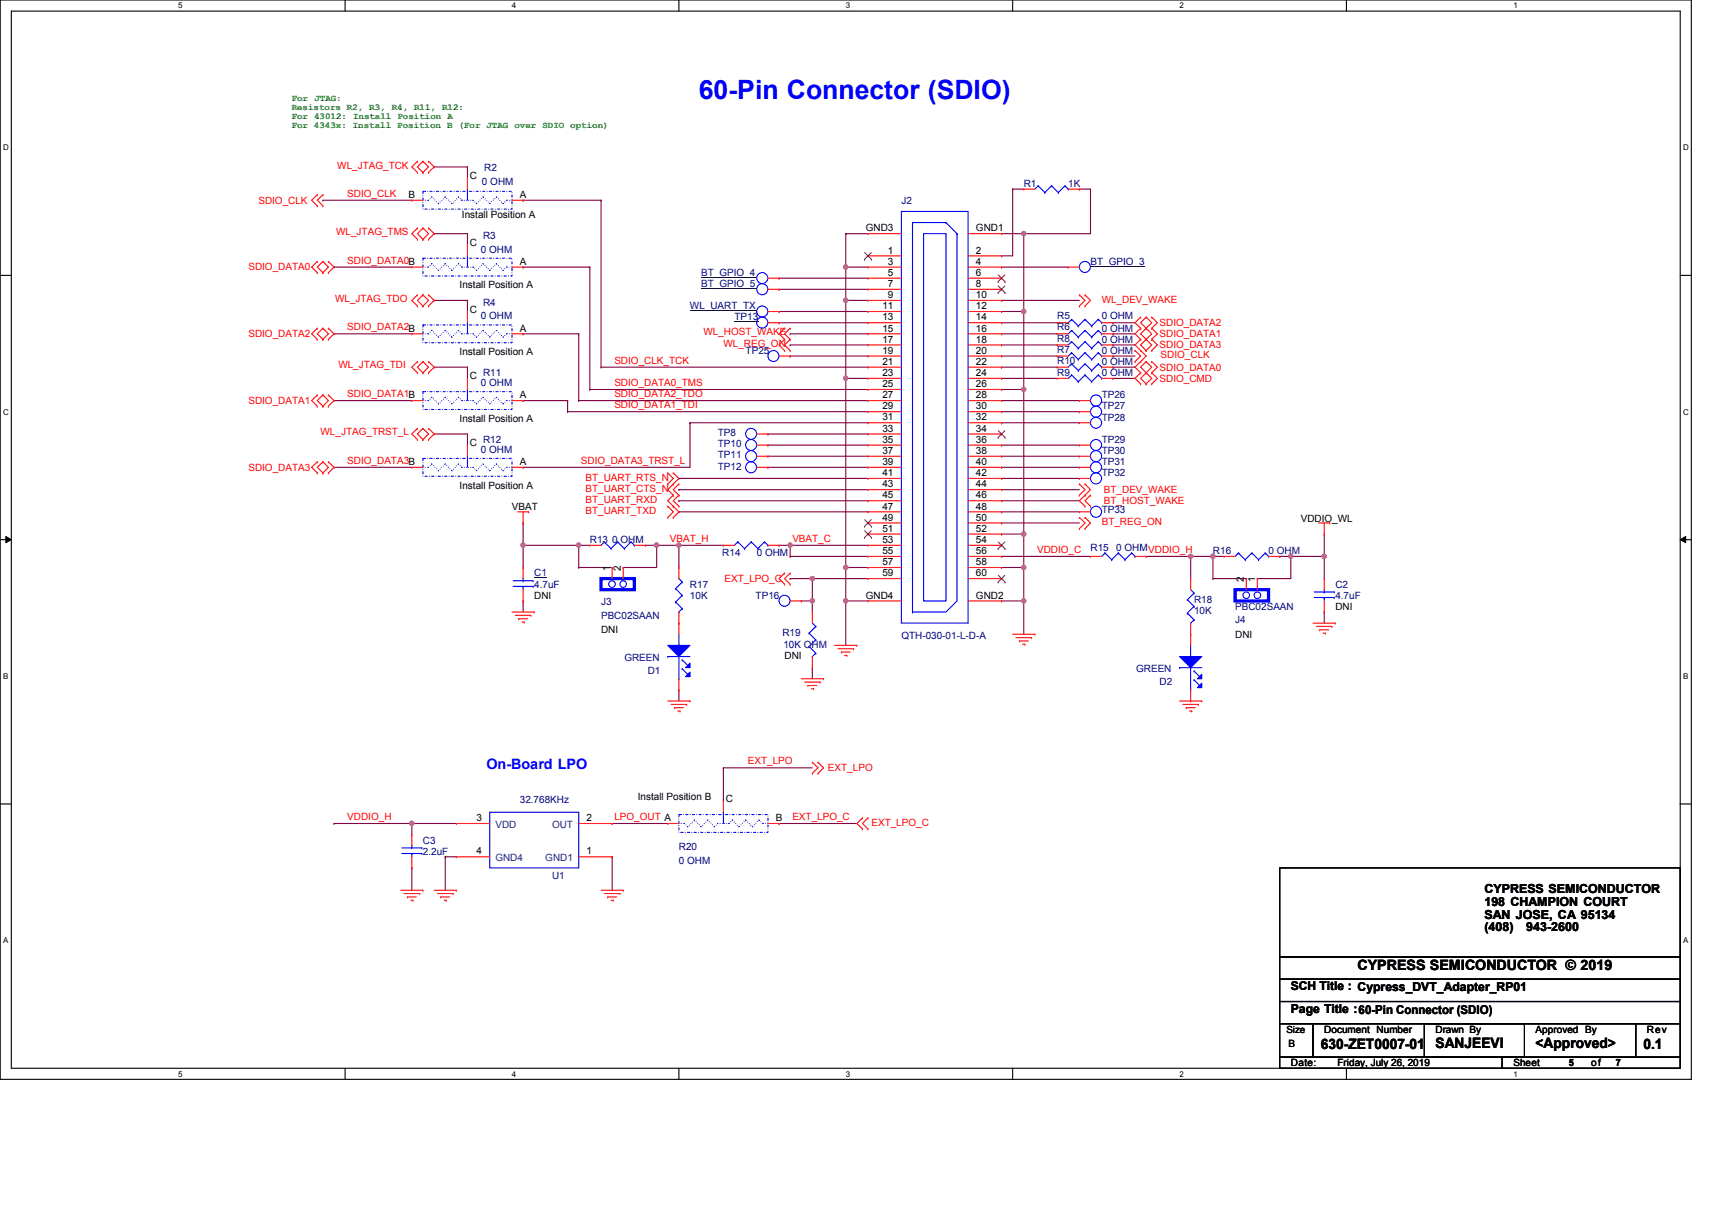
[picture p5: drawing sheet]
<svg xmlns="http://www.w3.org/2000/svg" width="297mm" height="210mm" viewBox="0 0 297 210" stroke-linecap="round" stroke-linejoin="round" font-family="sans-serif">
<defs><g id="words">
<text font-size="4.6" fill="#00f" x="121.3" y="17.2">60-Pin Connector (SDIO)</text>
<text font-size="2.5" fill="#00f" x="84.4" y="133.4">On-Board LPO</text>
<g font-size="2.5">
<text x="235.5" y="168.3">CYPRESS SEMICONDUCTOR © 2019</text>
<text x="229.2" y="182">630-ZET0007-01</text>
<text x="249.1" y="181.8">SANJEEVI</text>
<text x="266.4" y="181.8">&lt;Approved&gt;</text>
<text x="285.2" y="182">0.1</text>
</g>
<g font-size="2.2">
<text x="257.6" y="154.9">CYPRESS SEMICONDUCTOR</text>
<text x="257.6" y="157.1">198 CHAMPION COURT</text>
<text x="257.6" y="159.3">SAN JOSE, CA 95134</text>
<text x="257.6" y="161.6">(408)</text>
<text x="264.8" y="161.6">943-2600</text>
</g>
<g font-size="2.1">
<text x="224" y="171.8">SCH Title : Cypress_DVT_Adapter_RP01</text>
<text x="224" y="175.7">Page Title :60-Pin Connector (SDIO)</text>
</g>
<g font-size="1.7" fill="#f00">
<text x="58.5" y="29.3">WL_JTAG_TCK</text>
<text x="44.8" y="35.3">SDIO_CLK</text>
<text x="60.3" y="34.1">SDIO_CLK</text>
<text x="58.3" y="40.7">WL_JTAG_TMS</text>
<text x="43.1" y="46.9">SDIO_DATA0</text>
<text x="60.3" y="45.7">SDIO_DATA0B</text>
<text x="58.1" y="52.3">WL_JTAG_TDO</text>
<text x="191.2" y="52.5">WL_DEV_WAKE</text>
<text x="43.1" y="58.5">SDIO_DATA2</text>
<text x="60.3" y="57.3">SDIO_DATA2B</text>
<text x="122" y="58.1">WL_HOST_WAKE</text>
<text x="201.2" y="58.5">SDIO_DATA1</text>
<text x="201.2" y="56.6">SDIO_DATA2</text>
<text x="58.7" y="63.9">WL_JTAG_TDI</text>
<text x="106.6" y="63.1">SDIO_CLK_TCK</text>
<text x="125.5" y="60.2">WL_REG_ON</text>
<text x="201.2" y="64.3">SDIO_DATA0</text>
<text x="201.2" y="60.4">SDIO_DATA3</text>
<text x="201.4" y="62.1">SDIO_CLK</text>
<text x="43.1" y="70.1">SDIO_DATA1</text>
<text x="60.3" y="68.9">SDIO_DATA1B</text>
<text x="106.6" y="70.8">SDIO_DATA1_TDI</text>
<text x="106.6" y="68.9">SDIO_DATA2_TDO</text>
<text x="106.6" y="67">SDIO_DATA0_TMS</text>
<text x="201.2" y="66.2">SDIO_CMD</text>
<text x="55.6" y="75.5">WL_JTAG_TRST_L</text>
<text x="43.1" y="81.7">SDIO_DATA3</text>
<text x="60.3" y="80.5">SDIO_DATA3B</text>
<text x="100.8" y="80.5">SDIO_DATA3_TRST_L</text>
<text x="101.6" y="83.4">BT_UART_RTS_N</text>
<text x="101.6" y="87.2">BT_UART_RXD</text>
<text x="101.6" y="85.3">BT_UART_CTS_N</text>
<text x="101.6" y="89.2">BT_UART_TXD</text>
<text x="191.5" y="85.5">BT_DEV_WAKE</text>
<text x="191.5" y="87.4">BT_HOST_WAKE</text>
<text x="116.2" y="94">VBAT_H</text>
<text x="137.5" y="94">VBAT_C</text>
<text x="179.9" y="95.9">VDDIO_C</text>
<text x="191.2" y="91.1">BT_REG_ON</text>
<text x="125.7" y="101">EXT_LPO_C</text>
<text x="129.7" y="132.6">EXT_LPO</text>
<text x="143.7" y="133.8">EXT_LPO</text>
<text x="60.3" y="142.3">VDDIO_H</text>
<text x="106.6" y="142.3">LPO_OUT A</text>
<text x="137.5" y="142.3">EXT_LPO_C</text>
<text x="151.2" y="143.2">EXT_LPO_C</text>
</g>
<g font-size="1.7" fill="#000080">
<text x="84" y="29.7">R2</text>
<text x="83.6" y="32">0 OHM</text>
<text x="156.4" y="35.3">J2</text>
<text x="177.6" y="32.4">R1</text>
<text x="185.4" y="32.4">1K</text>
<text x="83.8" y="41.5">R3</text>
<text x="83.4" y="43.8">0 OHM</text>
<text x="121.6" y="47.9">BT_GPIO_4</text>
<text x="189.2" y="45.9">BT_GPIO_3</text>
<text x="83.8" y="53.1">R4</text>
<text x="119.7" y="53.7">WL_UART_TX</text>
<text x="121.6" y="49.8">BT_GPIO_5</text>
<text x="83.4" y="55.4">0 OHM</text>
<text x="127.4" y="55.6">TP13</text>
<text x="183.4" y="55.4">R5</text>
<text x="183.4" y="57.3">R6</text>
<text x="183.4" y="59.3">R8</text>
<text x="191.2" y="55.4">0 OHM</text>
<text x="191.2" y="57.5">0 OHM</text>
<text x="191.2" y="59.5">0 OHM</text>
<text x="83.8" y="65.2">R11</text>
<text x="129.4" y="61.4">TP25</text>
<text x="183.4" y="61.2">R7</text>
<text x="183.4" y="63.1">R10</text>
<text x="183.4" y="65.2">R9</text>
<text x="191.2" y="65.2">0 OHM</text>
<text x="191.2" y="61.4">0 OHM</text>
<text x="191.2" y="63.3">0 OHM</text>
<text x="83.4" y="67">0 OHM</text>
<text x="191.2" y="69.1">TP26</text>
<text x="191.2" y="71">TP27</text>
<text x="83.8" y="76.8">R12</text>
<text x="124.5" y="77.6">TP10</text>
<text x="124.5" y="75.7">TP8</text>
<text x="191.2" y="73">TP28</text>
<text x="191.2" y="76.8">TP29</text>
<text x="83.4" y="78.6">0 OHM</text>
<text x="124.5" y="79.5">TP11</text>
<text x="124.5" y="81.4">TP12</text>
<text x="191.2" y="78.8">TP30</text>
<text x="191.2" y="80.7">TP31</text>
<text x="191.2" y="82.6">TP32</text>
<text x="191.2" y="89">TP33</text>
<text x="102.3" y="94.2">R13 0 OHM</text>
<text x="189.2" y="95.5">R15</text>
<text x="193.6" y="95.5">0 OHMVDDIO_H</text>
<text x="92.7" y="100">C1</text>
<text x="92.7" y="101.9">4.7uF</text>
<text x="119.7" y="101.9">R17</text>
<text x="125.3" y="96.5">R14</text>
<text x="131.3" y="96.5">0 OHM</text>
<text x="210.5" y="96.1">R16</text>
<text x="220.1" y="96.1">0 OHM</text>
<text x="231.7" y="101.9">C2</text>
<text x="104.3" y="105">J3</text>
<text x="104.3" y="107.3">PBC02SAAN</text>
<text x="119.7" y="103.8">10K</text>
<text x="131.1" y="103.8">TP16</text>
<text x="207.2" y="104.6">R18</text>
<text x="207.2" y="106.6">10K</text>
<text x="214.3" y="105.8">PBC02SAAN</text>
<text x="231.7" y="103.8">4.7uF</text>
<text x="135.7" y="110.4">R19</text>
<text x="135.9" y="112.4">10K OHM</text>
<text x="156.4" y="110.8">QTH-030-01-L-D-A</text>
<text x="214.3" y="108.1">J4</text>
<text x="108.3" y="114.7">GREEN</text>
<text x="112.4" y="117">D1</text>
<text x="197.1" y="116.6">GREEN</text>
<text x="201.2" y="118.9">D2</text>
<text x="90.2" y="139.4">32.768KHz</text>
<text x="73.4" y="146.3">C3</text>
<text x="73.4" y="148.3">2.2uF</text>
<text x="117.8" y="147.5">R20</text>
<text x="117.8" y="149.8">0 OHM</text>
<text x="95.8" y="152.5">U1</text>
</g>
<g font-size="1.7">
<text x="70.9" y="34.3">B</text>
<text x="81.5" y="31.1">C</text>
<text x="90.2" y="34.3">A</text>
<text x="80.2" y="37.8">Install Position A</text>
<text x="150.2" y="40.1">GND3</text>
<text x="169.3" y="40.1">GND1</text>
<text x="81.5" y="42.7">C</text>
<text x="90.2" y="45.9">A</text>
<text x="154.1" y="47.9">5</text>
<text x="154.1" y="45.9">3</text>
<text x="154.1" y="44">1</text>
<text x="169.3" y="47.9">6</text>
<text x="169.3" y="45.9">4</text>
<text x="169.3" y="44">2</text>
<text x="79.8" y="50">Install Position A</text>
<text x="153.1" y="53.6">11</text>
<text x="154.1" y="51.7">9</text>
<text x="154.1" y="49.8">7</text>
<text x="169.3" y="53.6">12</text>
<text x="169.3" y="51.7">10</text>
<text x="169.3" y="49.8">8</text>
<text x="81.5" y="54.3">C</text>
<text x="90.2" y="57.5">A</text>
<text x="153.1" y="59.4">17</text>
<text x="153.1" y="57.5">15</text>
<text x="153.1" y="55.6">13</text>
<text x="169.3" y="59.4">18</text>
<text x="169.3" y="57.5">16</text>
<text x="169.3" y="55.6">14</text>
<text x="79.8" y="61.6">Install Position A</text>
<text x="81.5" y="65.8">C</text>
<text x="153.1" y="65.2">23</text>
<text x="153.1" y="63.3">21</text>
<text x="153.1" y="61.4">19</text>
<text x="169.3" y="65.2">24</text>
<text x="169.3" y="63.3">22</text>
<text x="169.3" y="61.4">20</text>
<text x="90.2" y="69.1">A</text>
<text x="153.1" y="71">29</text>
<text x="153.1" y="69.1">27</text>
<text x="153.1" y="67.2">25</text>
<text x="169.3" y="71">30</text>
<text x="169.3" y="69.1">28</text>
<text x="169.3" y="67.2">26</text>
<text x="79.8" y="73.2">Install Position A</text>
<text x="81.5" y="77.4">C</text>
<text x="153.1" y="76.8">35</text>
<text x="153.1" y="74.9">33</text>
<text x="153.1" y="72.9">31</text>
<text x="169.3" y="76.8">36</text>
<text x="169.3" y="74.9">34</text>
<text x="169.3" y="72.9">32</text>
<text x="90.2" y="80.7">A</text>
<text x="153.1" y="82.6">41</text>
<text x="153.1" y="80.7">39</text>
<text x="153.1" y="78.7">37</text>
<text x="169.3" y="82.6">42</text>
<text x="169.3" y="80.7">40</text>
<text x="169.3" y="78.7">38</text>
<text x="79.8" y="84.8">Install Position A</text>
<text x="88.8" y="88.4">VBAT</text>
<text x="153.1" y="88.4">47</text>
<text x="153.1" y="86.5">45</text>
<text x="153.1" y="84.5">43</text>
<text x="169.3" y="88.4">48</text>
<text x="169.3" y="86.5">46</text>
<text x="169.3" y="84.5">44</text>
<text x="153.1" y="94.2">53</text>
<text x="153.1" y="92.2">51</text>
<text x="153.1" y="90.3">49</text>
<text x="169.3" y="94.2">54</text>
<text x="169.3" y="92.2">52</text>
<text x="169.3" y="90.3">50</text>
<text x="225.7" y="90.5">VDDIO_WL</text>
<text x="105.8" y="99" transform="rotate(-90 105.8 99)">1</text>
<text x="107.7" y="99" transform="rotate(-90 107.7 99)">2</text>
<text x="153.1" y="100">59</text>
<text x="153.1" y="98">57</text>
<text x="153.1" y="96.1">55</text>
<text x="169.3" y="100">60</text>
<text x="169.3" y="98">58</text>
<text x="169.3" y="96.1">56</text>
<text x="215.8" y="100.9" transform="rotate(-90 215.8 100.9)">2</text>
<text x="217.8" y="100.9" transform="rotate(-90 217.8 100.9)">1</text>
<text x="92.7" y="103.8">DNI</text>
<text x="150.2" y="103.8">GND4</text>
<text x="169.3" y="103.8">GND2</text>
<text x="231.7" y="105.8">DNI</text>
<text x="104.3" y="109.8">DNI</text>
<text x="214.3" y="110.6">DNI</text>
<text x="136.1" y="114.3">DNI</text>
<text x="82.7" y="142.5">3</text>
<text x="101.8" y="142.5">2</text>
<text x="110.7" y="138.8">Install Position B</text>
<text x="125.9" y="139.2">C</text>
<text x="134.6" y="142.5">B</text>
<text x="82.7" y="148.2">4</text>
<text x="101.8" y="148.2">1</text>
<text x="223.2" y="179.1">Size</text>
<text x="229.8" y="179.1">Document Number</text>
<text x="249.1" y="179.1">Drawn By</text>
<text x="266.4" y="179.1">Approved By</text>
<text x="285.7" y="179.1">Rev</text>
<text x="223.6" y="181.7">B</text>
<text x="224" y="184.9">Date:</text>
<text x="232.1" y="184.9">Friday, July 26, 2019</text>
<text x="262.6" y="184.9">Sheet</text>
<text x="272.2" y="185">5</text>
<text x="276.1" y="184.9">of</text>
<text x="280.3" y="185">7</text>
</g>
<g font-size="1.7" fill="#004080">
<text x="86" y="143.6">VDD</text>
<text x="95.8" y="143.6">OUT</text>
<text x="86" y="149.4">GND4</text>
<text x="94.6" y="149.4">GND1</text>
</g>
<g font-size="1.6" fill="#008000">
<text x="50.6" y="17.5">For JTAG:</text>
<text x="50.6" y="19.1">Resistors R2, R3, R4, R11, R12:</text>
<text x="50.6" y="20.7">For 43012: Install Position A</text>
<text x="50.6" y="22.3">For 4343x: Install Position B (For JTAG over SDIO option)</text>
</g>
<g font-size="1.4">
<text x="30.9" y="1.5">5</text>
<text x="88.8" y="1.5">4</text>
<text x="146.7" y="1.5">3</text>
<text x="204.7" y="1.5">2</text>
<text x="262.6" y="1.5">1</text>
<text x=".5" y="26.1">D</text>
<text x="292" y="26.1">D</text>
<text x=".5" y="71.9">C</text>
<text x="292" y="71.9">C</text>
<text x=".5" y="117.8">B</text>
<text x="292" y="117.8">B</text>
<text x=".5" y="163.6">A</text>
<text x="292" y="163.6">A</text>
<text x="30.9" y="186.8">5</text>
<text x="88.8" y="186.8">4</text>
<text x="146.7" y="186.8">3</text>
<text x="204.7" y="186.8">2</text>
<text x="262.6" y="186.8">1</text>
</g>
</g></defs>
<path d="M0 0h293.5v187.2h-293.5zM2 1.9h289.5v183.4h-289.5z" fill="none" stroke="#000" stroke-width=".19"/>
<g fill="#fff">
<path d="M30.9 .2h.8v1.6h-.8z"/>
<path d="M30.9 185.5h.8v1.6h-.8z"/>
</g>
<path d="M59.9 0v1.9M59.9 185.3v1.9" fill="none" stroke="#000" stroke-width=".19"/>
<g fill="#fff">
<path d="M88.8 .2h.8v1.6h-.8z"/>
<path d="M88.8 185.5h.8v1.6h-.8z"/>
</g>
<path d="M117.8 0v1.9M117.8 185.3v1.9" fill="none" stroke="#000" stroke-width=".19"/>
<g fill="#fff">
<path d="M146.7 .2h.8v1.6h-.8z"/>
<path d="M146.7 185.5h.8v1.6h-.8z"/>
</g>
<path d="M175.7 0v1.9M175.7 185.3v1.9" fill="none" stroke="#000" stroke-width=".19"/>
<g fill="#fff">
<path d="M204.7 .2h.7v1.6h-.7z"/>
<path d="M204.7 185.5h.7v1.6h-.7z"/>
</g>
<path d="M233.6 0v1.9M233.6 185.3v1.9" fill="none" stroke="#000" stroke-width=".19"/>
<g fill="#fff">
<path d="M262.6 .2h.7v1.6h-.7z"/>
<path d="M262.6 185.5h.7v1.6h-.7z"/>
<path d="M.5 24.8h1v1.6h-1z"/>
<path d="M292 24.8h1v1.6h-1z"/>
<path d="M.5 70.7h1v1.5h-1z"/>
<path d="M292 70.7h1v1.5h-1z"/>
</g>
<path d="M0 47.8h2M291.5 47.8h2" fill="none" stroke="#000" stroke-width=".19"/>
<g fill="#fff">
<path d="M.5 116.5h.9v1.6h-.9z"/>
<path d="M292 116.5h.9v1.6h-.9z"/>
</g>
<path d="M0 93.6h2M291.5 93.6h2" fill="none" stroke="#000" stroke-width=".19"/>
<path d="M1 93.1l1 .5-1 .5zM291.5 93.6l1-.5v1z" fill="#000"/>
<path d="M1 93.1l1 .5-1 .5zM291.5 93.6l1-.5v1z" fill="none" stroke="#000" stroke-width=".17"/>
<g fill="#fff">
<path d="M.5 162.4h.9v1.5h-.9z"/>
<path d="M292 162.4h.9v1.5h-.9z"/>
</g>
<path d="M0 139.5h2M291.5 139.5h2" fill="none" stroke="#000" stroke-width=".19"/>
<path d="M135.2 94.6h.1M135.2 94.6h1.9M224 96.5h.1M224 96.5v3.9" fill="none" stroke="#800040" stroke-width=".19"/>
<circle cx="223.9" cy="96.5" r=".38" fill="#f0f"/>
<circle cx="223.9" cy="96.5" r=".38" fill="none" stroke="#f0f" stroke-width=".19"/>
<path d="M210.5 96.5h.1M210.5 96.5v3.9M224 96.5h.1M224 96.5h5.8M218.2 100.4h.1M218.2 100.4h5.8" fill="none" stroke="#800040" stroke-width=".19"/>
<circle cx="210.4" cy="96.5" r=".38" fill="#f0f"/>
<circle cx="210.4" cy="96.5" r=".38" fill="none" stroke="#f0f" stroke-width=".19"/>
<g fill="none" stroke="#800040" stroke-width=".19">
<path d="M90.8 94.6h.1M90.8 94.6h9.6M100.4 94.6h.1M100.4 94.6v3.8M198.9 96.5h.1M198.9 96.5h7.7M210.5 96.5h.1M210.5 96.5h1.9M222 96.5h.1M222 96.5h2M90.8 104.2h.1M90.8 104.2v2"/>
<path d="M210.5 100.4h.1M210.5 100.4h5.7"/>
</g>
<circle cx="100.4" cy="94.6" r=".38" fill="#f0f"/>
<circle cx="100.4" cy="94.6" r=".38" fill="none" stroke="#f0f" stroke-width=".19"/>
<g fill="none" stroke="#800040" stroke-width=".19">
<path d="M175.7 32.8h.1M175.7 32.8v11.6h-1.9M175.7 32.8h1.9M187.3 32.8h.1M187.3 32.8h1.9M189.2 32.8h.1M189.2 32.8v7.7h-11.6M137.1 59.8h.1M137.1 59.8h13.5M173.8 44.4h.1M177.6 40.5h.1M173.8 69.5h.1"/>
<path d="M173.8 69.5h13.5M90.8 90.7h.1M90.8 90.7v3.9M100.4 98.4h.1M100.4 94.6h.1M100.4 98.4h5.8M100.4 94.6h1.9M117.8 86.9h.1M117.8 88.8h.1M117.8 84.9h.1M117.8 83h.1M117.8 86.9h32.8"/>
<path d="M117.8 88.8h32.8M117.8 84.9h32.8M117.8 83h32.8M173.8 90.7h.1M173.8 90.7h13.5M206.6 96.5h.1M206.6 96.5v3.9"/>
</g>
<circle cx="206.6" cy="96.5" r=".38" fill="#f0f"/>
<circle cx="206.6" cy="96.5" r=".38" fill="none" stroke="#f0f" stroke-width=".19"/>
<g fill="none" stroke="#800040" stroke-width=".19">
<path d="M135.2 50.2h.1M135.2 48.3h.1M135.2 50.2h15.4M135.2 48.3h15.4M173.8 52.1h.1M173.8 46.3h.1M173.8 52.1h13.5M173.8 46.3h11.6M173.8 77.2h.1M173.8 79.1h.1M173.8 77.2h13.5M173.8 79.1h13.5"/>
<path d="M137.1 96.5h.1M137.1 94.6h.1M137.1 96.5h13.5M137.1 94.6v1.9M137.1 94.6h13.5M206.6 96.5h.1M206.6 96.5h3.9"/>
</g>
<circle cx="137.1" cy="94.6" r=".38" fill="#f0f"/>
<circle cx="137.1" cy="94.6" r=".38" fill="none" stroke="#f0f" stroke-width=".19"/>
<g fill="none" stroke="#800040" stroke-width=".19">
<path d="M137.1 57.9h.1M137.1 57.9h13.5M193.1 56h.1M193.1 57.9h.1M193.1 59.8h.1M193.1 56h3.8M193.1 57.9h3.8M193.1 59.8h3.8M98.5 71.4h.1M98.5 71.4h52.1M100.4 69.5h.1M100.4 69.5h50.2"/>
<path d="M102.3 67.6h.1M102.3 67.6h48.3M104.3 63.7h.1M104.3 63.7h46.3M119.7 73.3h.1M119.7 73.3h30.9M193.1 61.8h.1M193.1 63.7h.1M193.1 65.6h.1M193.1 61.8h3.8M193.1 63.7h3.8M193.1 65.6h3.8"/>
<path d="M108.1 98.4h.1M112 94.6h.1M112 94.6h1.9M113.9 94.6h.1M113.9 94.6v3.8h-5.8"/>
</g>
<circle cx="113.9" cy="94.6" r=".38" fill="#f0f"/>
<circle cx="113.9" cy="94.6" r=".38" fill="none" stroke="#f0f" stroke-width=".19"/>
<path d="M113.9 94.6h.1M113.9 94.6h3.9M117.8 94.6h.1M117.8 94.6v3.8" fill="none" stroke="#800040" stroke-width=".19"/>
<circle cx="117.8" cy="94.6" r=".38" fill="#f0f"/>
<circle cx="117.8" cy="94.6" r=".38" fill="none" stroke="#f0f" stroke-width=".19"/>
<g fill="none" stroke="#800040" stroke-width=".19">
<path d="M173.8 56h.1M173.8 59.8h.1M173.8 57.9h.1M173.8 54h.1M173.8 56h9.6M173.8 59.8h9.6M173.8 57.9h9.6M173.8 54h3.8M177.6 54h.1M177.6 54v13.6M173.8 63.7h.1M173.8 65.6h.1"/>
<path d="M173.8 61.8h.1M173.8 63.7h9.6M173.8 65.6h9.6M173.8 61.8h9.6M117.8 94.6h.1M117.8 94.6h7.7M173.8 98.4h.1M173.8 98.4h3.8M177.6 98.4h.1M177.6 98.4v5.8"/>
</g>
<circle cx="177.6" cy="104.2" r=".38" fill="#f0f"/>
<circle cx="177.6" cy="104.2" r=".38" fill="none" stroke="#f0f" stroke-width=".19"/>
<path d="M173.8 92.6h.1M173.8 92.6h3.8M177.6 92.6h.1M177.6 92.6v5.8M173.8 104.2h.1M173.8 104.2h3.8M177.6 104.2h.1M177.6 104.2v5.8" fill="none" stroke="#800040" stroke-width=".19"/>
<circle cx="177.6" cy="98.4" r=".38" fill="#f0f"/>
<circle cx="177.6" cy="98.4" r=".38" fill="none" stroke="#f0f" stroke-width=".19"/>
<circle cx="177.6" cy="92.6" r=".38" fill="#f0f"/>
<circle cx="177.6" cy="92.6" r=".38" fill="none" stroke="#f0f" stroke-width=".19"/>
<path d="M173.8 67.6h.1M173.8 67.6h3.8M177.6 67.6h.1M177.6 67.6v25" fill="none" stroke="#800040" stroke-width=".19"/>
<circle cx="177.6" cy="67.6" r=".38" fill="#f0f"/>
<circle cx="177.6" cy="67.6" r=".38" fill="none" stroke="#f0f" stroke-width=".19"/>
<path d="M146.7 46.3h.1M146.7 46.3h3.9" fill="none" stroke="#800040" stroke-width=".19"/>
<circle cx="146.7" cy="46.3" r=".38" fill="#f0f"/>
<circle cx="146.7" cy="46.3" r=".38" fill="none" stroke="#f0f" stroke-width=".19"/>
<path d="M146.7 46.3h.1M146.7 46.3v5.8M177.6 40.5h.1M177.6 40.5v13.5" fill="none" stroke="#800040" stroke-width=".19"/>
<circle cx="177.6" cy="54" r=".38" fill="#f0f"/>
<circle cx="177.6" cy="54" r=".38" fill="none" stroke="#f0f" stroke-width=".19"/>
<circle cx="177.6" cy="40.5" r=".38" fill="#f0f"/>
<circle cx="177.6" cy="40.5" r=".38" fill="none" stroke="#f0f" stroke-width=".19"/>
<path d="M146.7 40.5h.1M146.7 52.1h.1M146.7 40.5h3.9M146.7 40.5v5.8M146.7 52.1h3.9M173.8 40.5h.1M173.8 40.5h3.8" fill="none" stroke="#800040" stroke-width=".19"/>
<circle cx="146.7" cy="52.1" r=".38" fill="#f0f"/>
<circle cx="146.7" cy="52.1" r=".38" fill="none" stroke="#f0f" stroke-width=".19"/>
<path d="M146.7 52.1h.1M146.7 52.1v13.5M146.7 65.6h.1M146.7 65.6h3.9" fill="none" stroke="#800040" stroke-width=".19"/>
<circle cx="146.7" cy="65.6" r=".38" fill="#f0f"/>
<circle cx="146.7" cy="65.6" r=".38" fill="none" stroke="#f0f" stroke-width=".19"/>
<path d="M146.7 65.6h.1M146.7 65.6v32.8M146.7 98.4h.1M146.7 98.4h3.9" fill="none" stroke="#800040" stroke-width=".19"/>
<circle cx="146.7" cy="98.4" r=".38" fill="#f0f"/>
<circle cx="146.7" cy="98.4" r=".38" fill="none" stroke="#f0f" stroke-width=".19"/>
<path d="M146.7 98.4h.1M146.7 98.4v5.8M146.7 104.2h.1M146.7 104.2h3.9" fill="none" stroke="#800040" stroke-width=".19"/>
<circle cx="146.7" cy="104.2" r=".38" fill="#f0f"/>
<circle cx="146.7" cy="104.2" r=".38" fill="none" stroke="#f0f" stroke-width=".19"/>
<path d="M173.8 81.1h.1M173.8 84.9h.1M173.8 83h.1M173.8 86.9h.1M173.8 81.1h13.5M173.8 84.9h13.5M173.8 83h13.5M173.8 86.9h13.5M229.8 92.6h.1M229.8 92.6v3.9M146.7 104.2h.1M146.7 104.2v7.8" fill="none" stroke="#800040" stroke-width=".19"/>
<circle cx="229.7" cy="96.5" r=".38" fill="#f0f"/>
<circle cx="229.7" cy="96.5" r=".38" fill="none" stroke="#f0f" stroke-width=".19"/>
<path d="M90.8 94.6h.1M90.8 94.6v3.8" fill="none" stroke="#800040" stroke-width=".19"/>
<circle cx="90.7" cy="94.6" r=".38" fill="#f0f"/>
<circle cx="90.7" cy="94.6" r=".38" fill="none" stroke="#f0f" stroke-width=".19"/>
<path d="M137.1 61.8h.1M137.1 61.8h13.5M173.8 96.5h.1M173.8 96.5h15.4M229.8 96.5h.1M229.8 96.5v3.9M229.8 106.2h.1M229.8 106.2v1.9M71.5 142.9h.1M71.5 142.9h7.7M77.3 148.6h.1M77.3 148.6v5.8" fill="none" stroke="#800040" stroke-width=".19"/>
<circle cx="71.4" cy="142.8" r=".38" fill="#f0f"/>
<circle cx="71.4" cy="142.8" r=".38" fill="none" stroke="#f0f" stroke-width=".19"/>
<g fill="none" stroke="#800040" stroke-width=".19">
<path d="M56 34.7h.1M56 34.7h15.5M75.3 29h.1M75.3 29h5.8M81.1 29h.1M81.1 29v1.9M90.8 34.7h.1M90.8 34.7h13.5M104.3 34.7h.1M104.3 34.7v29M58 46.3h.1M58 57.9h.1"/>
<path d="M58 46.3h13.5M58 57.9h13.5M75.3 40.5h.1M75.3 52.1h.1M75.3 40.5h5.8M75.3 52.1h5.8M81.1 40.5h.1M81.1 52.1h.1M81.1 40.5v2M81.1 52.1v1.9M90.8 46.3h.1M90.8 57.9h.1"/>
<path d="M90.8 46.3h11.5M90.8 57.9h9.6M100.4 57.9h.1M100.4 57.9v11.6M102.3 46.3h.1M102.3 46.3v21.3M135.2 54h.1M135.2 56h.1M135.2 54h15.4M135.2 56h15.4M58 69.5h.1M58 69.5h13.5"/>
<path d="M75.3 63.7h.1M75.3 75.3h.1M75.3 75.3h5.8M75.3 63.7h5.8M81.1 63.7h.1M81.1 75.3h.1M81.1 63.7v1.9M81.1 75.3v1.9M90.8 69.5h.1M90.8 69.5h7.7M98.5 69.5h.1M98.5 69.5v1.9"/>
<path d="M119.7 73.3h.1M119.7 73.3v7.8h-28.9M133.2 75.3h.1M133.2 77.2h.1M133.2 79.1h.1M133.2 75.3h17.4M133.2 77.2h17.4M133.2 79.1h17.4M173.8 71.4h.1M173.8 73.3h.1M173.8 71.4h13.5M173.8 73.3h13.5"/>
<path d="M58 81.1h.1M58 81.1h13.5M90.8 81.1h.1M133.2 81.1h.1M133.2 81.1h17.4M173.8 88.8h.1M173.8 88.8h13.5M117.8 119.7h.1M117.8 119.7v1.9M137.1 100.4h.1M137.1 100.4h13.5M139 104.2h.1"/>
<path d="M139 104.2h1.9M140.9 115.8h.1M140.9 104.2h.1M140.9 100.4h.1M140.9 104.2v2M140.9 115.8v2M125.5 133.2h.1M125.5 133.2v5.8M125.5 133.2h15.4M58 142.9h.1M58 142.9h13.5M71.5 142.9h.1"/>
<path d="M71.5 150.6h.1M71.5 142.9v1.9M71.5 150.6v3.8M77.3 148.6h.1M77.3 148.6h1.9M106.2 142.9h.1M106.2 148.6h.1M106.2 142.9h9.7M106.2 148.6v5.8M135.2 142.9h.1M135.2 142.9h13.5"/>
</g>
<circle cx="140.9" cy="100.4" r=".38" fill="#f0f"/>
<circle cx="140.9" cy="100.4" r=".38" fill="none" stroke="#f0f" stroke-width=".19"/>
<path d="M140.9 100.4h.1M140.9 100.4v3.8" fill="none" stroke="#800040" stroke-width=".19"/>
<circle cx="140.9" cy="104.2" r=".38" fill="#f0f"/>
<circle cx="140.9" cy="104.2" r=".38" fill="none" stroke="#f0f" stroke-width=".19"/>
<g fill="none" stroke="#f00" stroke-width=".19">
<path d="M55.1 35.7h.1M55.1 33.8h.1M55.1 33.8l-1 .9 1 1M56 35.7h.1M56 33.8h.1M56 33.8l-.9 .9 .9 1M72.4 29.9h.1M72.4 28h.1M72.4 39.6h.1M72.4 28l-.9 1 .9 .9M72.4 39.6l-.9 .9 .9 1M73.4 28h.1"/>
<path d="M73.4 29.9h.1M73.4 39.6h.1M73.4 28l1 1-1 .9M73.4 28l-1 1 1 .9M73.4 39.6l1 .9-1 1M73.4 39.6l-1 .9 1 1M74.4 29.9h.1M74.4 28h.1M74.4 39.6h.1M74.4 28l.9 1-.9 .9M74.4 39.6l.9 .9-.9 1M55.1 58.9h.1"/>
<path d="M55.1 56.9h.1M55.1 47.3h.1M55.1 45.4h.1M55.1 45.4l-1 .9 1 1M55.1 56.9l-1 1 1 1M56 56.9h.1M56 58.9h.1M56 45.4h.1M56 47.3h.1M56 56.9l1 1-1 1M56 56.9l-.9 1 .9 1M56 45.4l1 .9-1 1"/>
<path d="M56 45.4l-.9 .9 .9 1M57 58.9h.1M57 56.9h.1M57 47.3h.1M57 45.4h.1M57 56.9l1 1-1 1M57 45.4l1 .9-1 1M71.5 46.3h.1M71.5 46.3h1.9M72.4 41.5h.1M72.4 53.1h.1M72.4 51.2h.1"/>
<path d="M72.4 51.2l-.9 .9 .9 1M73.4 41.5h.1M73.4 51.2h.1M73.4 53.1h.1M73.4 51.2l1 .9-1 1M73.4 51.2l-1 .9 1 1M74.4 41.5h.1M74.4 53.1h.1M74.4 51.2h.1M74.4 51.2l.9 .9-.9 1M81.1 42.5h.1M81.1 42.5v1.9"/>
<path d="M88.8 46.3h2M90.8 46.3h.1M136.1 58.9h.1M136.1 56.9h.1M136.1 56.9l-.9 1 .9 1M136.1 58.9l-.9 .9 .9 1M137.1 58.9h.1M137.1 56.9h.1M137.1 56.9l-1 1 1 1M137.1 58.9l-1 .9 1 1M150.6 59.8h.1M150.6 57.9h.1"/>
<path d="M150.6 56h.1M150.6 54h.1M150.6 52.1h.1M150.6 50.2h.1M150.6 48.3h.1M150.6 46.3h.1M150.6 44.4h.1M150.6 40.5h.1M150.6 59.8h5.8M150.6 57.9h5.8M150.6 56h5.8M150.6 54h5.8"/>
<path d="M150.6 52.1h5.8M150.6 50.2h5.8M150.6 48.3h5.8M150.6 46.3h5.8M150.6 44.4h5.8M150.6 40.5h5.8M168 59.8h5.8M168 57.9h5.8M168 56h5.8M168 54h5.8M168 52.1h5.8M168 50.2h5.8"/>
<path d="M168 48.3h5.8M168 46.3h5.8M168 44.4h5.8M168 40.5h5.8M173.8 59.8h.1M173.8 57.9h.1M173.8 56h.1M173.8 54h.1M173.8 52.1h.1M173.8 50.2h.1M173.8 48.3h.1M173.8 46.3h.1"/>
<path d="M173.8 44.4h.1M173.8 40.5h.1M187.3 53.1h.1M187.3 51.2h.1M187.3 51.2l1 .9-1 1M188.3 53.1h.1M188.3 51.2h.1M188.3 51.2l.9 .9-.9 1M197.9 56.9h.1M197.9 58.9h.1M197.9 55h.1M197.9 58.9l-1 .9 2 2-1 .9"/>
<path d="M197.9 56.9l-1 1 1 1M197.9 55l-1 1 1 .9M198.9 58.9h.1M198.9 56.9h.1M198.9 55h.1M198.9 56.9l-1 1 1.9 1.9-.9 1M198.9 55l-1 1 1.9 1.9-.9 1M198.9 58.9l-1 .9 1 1M198.9 55l.9 1-.9 .9M199.8 56.9h.1M199.8 58.9h.1M199.8 55h.1"/>
<path d="M199.8 56.9l1 1-1 1M199.8 58.9l1 .9-1 1M199.8 55l1 1-1 .9M55.1 70.5h.1M55.1 68.5h.1M55.1 68.5l-1 1 1 1M56 68.5h.1M56 70.5h.1M56 68.5l-.9 1 .9 1M56 68.5l1 1-1 1M57 70.5h.1M57 68.5h.1"/>
<path d="M57 68.5l1 1-1 1M72.4 64.7h.1M72.4 62.7h.1M72.4 76.2h.1M72.4 74.3h.1M72.4 62.7l-.9 1 .9 1M72.4 74.3l-.9 1 .9 .9M73.4 62.7h.1M73.4 64.7h.1M73.4 74.3h.1M73.4 76.2h.1M73.4 62.7l1 1-1 1"/>
<path d="M73.4 62.7l-1 1 1 1M73.4 74.3l1 1-1 .9M73.4 74.3l-1 1 1 .9M74.4 64.7h.1M74.4 62.7h.1M74.4 76.2h.1M74.4 74.3h.1M74.4 62.7l.9 1-.9 1M74.4 74.3l.9 1-.9 .9M136.1 60.8h.1M137.1 60.8h.1M150.6 79.1h.1"/>
<path d="M150.6 77.2h.1M150.6 75.3h.1M150.6 73.3h.1M150.6 71.4h.1M150.6 69.5h.1M150.6 67.6h.1M150.6 65.6h.1M150.6 63.7h.1M150.6 61.8h.1M150.6 79.1h5.8M150.6 77.2h5.8M150.6 75.3h5.8"/>
<path d="M150.6 73.3h5.8M150.6 71.4h5.8M150.6 69.5h5.8M150.6 67.6h5.8M150.6 65.6h5.8M150.6 63.7h5.8M150.6 61.8h5.8M168 79.1h5.8M168 77.2h5.8M168 75.3h5.8M168 73.3h5.8M168 71.4h5.8"/>
<path d="M168 69.5h5.8M168 67.6h5.8M168 65.6h5.8M168 63.7h5.8M168 61.8h5.8M173.8 79.1h.1M173.8 77.2h.1M173.8 75.3h.1M173.8 73.3h.1M173.8 71.4h.1M173.8 69.5h.1M173.8 67.6h.1"/>
<path d="M173.8 65.6h.1M173.8 63.7h.1M173.8 61.8h.1M183.4 61.8h.1M183.4 61.8h2M187.3 79.1h.1M187.3 79.1h1.9M191.2 61.8h1.9M193.1 61.8h.1M196.9 62.7h.1M196.9 60.8h.1M196.9 60.8l1 1-1 .9"/>
<path d="M197.9 62.7h.1M197.9 60.8h.1M197.9 64.7h.1M197.9 66.6h.1M197.9 62.7l-1 1 1 1M197.9 64.7l-1 .9 1 1M198.9 64.7h.1M198.9 62.7h.1M198.9 60.8h.1M198.9 66.6h.1M198.9 62.7l.9 1-.9 1M198.9 62.7l-1 1 1 1"/>
<path d="M198.9 64.7l-1 .9 1 1M198.9 64.7l.9 .9-.9 1M199.8 62.7h.1M199.8 64.7h.1M199.8 60.8h.1M199.8 66.6h.1M199.8 62.7l1 1-1 1M199.8 64.7l1 .9-1 1M55.1 82h.1M55.1 80.1h.1M55.1 80.1l-1 1 1 .9M56 80.1h.1"/>
<path d="M56 82h.1M56 80.1l1 1-1 .9M56 80.1l-.9 1 .9 .9M57 82h.1M57 80.1h.1M57 80.1l1 1-1 .9M89.8 88.8h1.9M90.8 90.7h.1M90.8 88.8v1.9M91.7 88.8h.1M115.9 84h.1M115.9 82h.1"/>
<path d="M115.9 89.8h.1M115.9 87.8h.1M115.9 82l.9 1-.9 1M115.9 87.8l.9 1-.9 1M116.8 87.8h.1M116.8 85.9h.1M116.8 84h.1M116.8 82h.1M116.8 89.8h.1M116.8 85.9l-.9 1 1.9 1.9-1 1M116.8 84l-.9 .9 .9 1M116.8 82l1 1-1 1"/>
<path d="M117.8 87.8h.1M117.8 85.9h.1M117.8 84h.1M117.8 85.9l-1 1 1 .9M117.8 84l-1 .9 1 1M125.5 94.6h.1M125.5 94.6h1.9M133.2 94.6h2M135.2 94.6h.1M136.1 99.4h.1M136.1 99.4l-.9 1 .9 .9M137.1 99.4h.1"/>
<path d="M137.1 99.4l-1 1 1 .9M150.6 98.4h.1M150.6 96.5h.1M150.6 94.6h.1M150.6 92.6h.1M150.6 90.7h.1M150.6 88.8h.1M150.6 86.9h.1M150.6 84.9h.1M150.6 83h.1M150.6 81.1h.1M150.6 88.8h5.8"/>
<path d="M150.6 90.7h5.8M150.6 98.4h5.8M150.6 96.5h5.8M150.6 94.6h5.8M150.6 92.6h5.8M150.6 86.9h5.8M150.6 84.9h5.8M150.6 83h5.8M150.6 81.1h5.8M168 88.8h5.8M168 90.7h5.8M168 98.4h5.8"/>
<path d="M168 96.5h5.8M168 94.6h5.8M168 92.6h5.8M168 86.9h5.8M168 84.9h5.8M168 83h5.8M168 81.1h5.8M173.8 98.4h.1M173.8 96.5h.1M173.8 94.6h.1M173.8 92.6h.1M173.8 90.7h.1"/>
<path d="M173.8 88.8h.1M173.8 86.9h.1M173.8 84.9h.1M173.8 83h.1M173.8 81.1h.1M187.3 85.9h.1M187.3 84h.1M187.3 91.7h.1M187.3 89.8h.1M187.3 84l1 .9-1 1M187.3 89.8l1 .9-1 1M188.3 85.9h.1"/>
<path d="M188.3 84h.1M188.3 91.7h.1M188.3 89.8h.1M188.3 87.8h.1M188.3 84l.9 .9-1.9 2 1 .9M188.3 89.8l.9 .9-.9 1M189.2 85.9h.1M189.2 87.8h.1M189.2 85.9l-.9 1 .9 .9M228.8 90.7h1.9M229.8 92.6h.1M229.8 90.7v1.9"/>
<path d="M230.7 90.7h.1M88.8 106.2h3.9M89.4 106.7h2.7M90 107.3h.1M90 107.3h1.5M90.6 107.9h.3M90.9 107.9h.1M92.1 106.7h.1M92.7 106.2h.1M136.1 101.3h.1M137.1 101.3h.1M137.1 104.2h1.9"/>
<path d="M139 104.2h.1M139 117.8h3.9M139.6 118.3h2.7M140.2 118.9h.1M140.2 118.9h1.5M140.8 119.5h.4M141.2 119.5h.1M142.3 118.3h.1M142.9 117.8h.1M144.8 112h3.9M145.4 112.5h2.7M146 113.1h.1"/>
<path d="M146 113.1h1.5M146.6 113.7h.3M146.9 113.7h.1M148.1 112.5h.1M148.7 112h.1M150.6 100.4h.1M150.6 104.2h.1M150.6 100.4h5.8M150.6 104.2h5.8M168 100.4h5.8M168 104.2h5.8M173.8 100.4h.1"/>
<path d="M173.8 104.2h.1M175.7 110h3.9M176.3 110.6h2.7M176.9 111.2h.1M176.9 111.2h1.5M177.4 111.8h.4M177.8 111.8h.1M179 110.6h.1M179.6 110h.1M227.8 108.1h3.9M228.4 108.7h2.7M229 109.3h.1"/>
<path d="M229 109.3h1.5M229.5 109.8h.5M229.8 100.4h.1M229.8 106.2h.1M229.8 100.4v1.9M229.8 104.2v2M230 109.8h.1M231.1 108.7h.1M231.7 108.1h.1M115.9 121.6h3.8M116.4 122.2h2.7M117 122.8h.1"/>
<path d="M117 122.8h1.6M117.6 123.3h.4M118 123.3h.1M119.1 122.2h.1M119.7 121.6h.1M140.9 134.2h.1M140.9 132.2h.1M140.9 132.2l1 1-1 1M141.9 134.2h.1M141.9 132.2h.1M141.9 132.2l1 1-1 1M204.7 121.6h3.8"/>
<path d="M205.2 122.2h2.7M205.8 122.8h.1M205.8 122.8h1.6M206.4 123.3h.4M206.8 123.3h.1M207.9 122.2h.1M208.5 121.6h.1M69.5 154.4h3.9M70.1 155h2.7M70.7 155.6h.1M70.7 155.6h1.5M71.3 156.2h.3"/>
<path d="M71.6 156.2h.1M72.8 155h.1M73.4 154.4h.1M75.3 154.4h3.9M75.9 155h2.7M76.5 155.6h.1M76.5 155.6h1.5M77.1 156.2h.3M77.4 156.2h.1M78.6 155h.1M79.2 154.4h.1M104.3 154.4h3.8"/>
<path d="M104.9 155h2.7M105.4 155.6h.1M105.4 155.6h1.6M106 156.2h.4M106.4 156.2h.1M107.6 155h.1M108.1 154.4h.1M149.6 143.8h.1M149.6 141.9h.1M149.6 141.9l-.9 1 .9 .9M150.6 141.9h.1M150.6 143.8h.1"/>
<path d="M150.6 141.9l-1 1 1 .9"/>
</g>
<path d="M222 150.6h69.5v15.4h-69.5zM222 166h69.5v3.9h-69.5zM222 169.9h69.5v3.8h-69.5zM222 177.6h5.8v5.8h-5.8zM222 173.7h69.5v3.9h-69.5zM227.8 177.6h56v5.8h-56zM247.1 177.6h17.4v5.8h-17.4zM283.8 177.6h7.7v5.8h-7.7zM222 183.4h38.6v1.9h-38.6zM260.6 183.4h30.9v1.9h-30.9z" fill="none" stroke="#000" stroke-width=".19"/>
<g fill="none" stroke="#00f" stroke-width=".19">
<path d="M156.4 36.7h11.6v71.4h-11.6zM158.3 38.6h.1M158.3 38.6v67.6M158.3 38.6h5.8M164.1 38.6h.1M164.1 38.6l1.9 1.9M81.1 44.4h.1M81.1 44.4v1.9M160.2 40.5h3.9v63.7h-3.9zM166 40.5h.1M166 40.5v63.7l-1.9 2h-5.8M185.9 61.2h.1"/>
<path d="M185.9 61.2l-.5 .6M185.9 61.2l1.2 1.2M187.1 62.4h.1M188.3 61.2h.1M188.3 61.2l-1.2 1.2M188.3 61.2l1.1 1.2M189.4 62.4h.1M190.6 61.2h.1M190.6 61.2l-1.2 1.2M190.6 61.2l.6 .6M191.2 61.8h.1M128 94h.1"/>
<path d="M128 94l-.6 .6M128 94l1.2 1.2M129.2 95.2h.1M130.3 94h.1M130.3 94l-1.1 1.2M130.3 94l1.2 1.2M131.5 95.2h.1M132.6 94h.1M132.6 94l-1.1 1.2M132.6 94l.6 .6M133.2 94.6h.1M158.3 106.2h.1"/>
<path d="M228 103.7h3.5M228 102.7h3.5M229.8 102.7h.1M229.8 103.7h.1M229.8 102.3v.4M229.8 103.7v.5M231.5 103.7h.1M231.5 102.7h.1"/>
<circle cx="190.2" cy="79.1" r=".96"/>
<circle cx="136.1" cy="104.2" r=".95"/>
</g>
<g fill="none" stroke="#804000" stroke-width=".17">
<path d="M150 45h.1M150 43.8l1.2 1.2M151.2 43.8l-1.2 1.2M151.2 45h.1M173.2 50.8h.1M173.2 48.9h.1M173.2 49.6l1.2 1.2M173.2 47.7l1.2 1.2M174.3 49.6l-1.1 1.2M174.3 47.7l-1.1 1.2M174.4 50.8h.1M174.4 48.9h.1"/>
<path d="M173.2 75.9h.1M173.2 74.7l1.2 1.2M174.3 74.7l-1.1 1.2M174.4 75.9h.1M150 93.2h.1M150 91.3h.1M150 92.1l1.2 1.1M150 90.1l1.2 1.2M151.2 92.1l-1.2 1.1M151.2 90.1l-1.2 1.2M151.2 93.2h.1M151.2 91.3h.1"/>
<path d="M173.2 95.2h.1M173.2 99.8l1.2 1.2M173.2 94l1.2 1.2M174.3 99.8l-1.1 1.2M174.3 94l-1.1 1.2M174.4 95.2h.1M173.2 101h.1M174.4 101h.1"/>
</g>
<g fill="none" stroke="#00f" stroke-width=".19" stroke-dasharray="0 .4">
<path d="M73.4 46.3h1M74.4 46.3l.5-.6M74.4 46.3h.1M74.9 45.7h.1M74.9 45.7l1.2 1.2M76.1 46.9h.1M76.1 46.9l1.2-1.2M77.3 45.7l1.1 1.2M77.3 45.7h.1M78.4 46.9h.1M78.4 46.9l1.2-1.2M79.6 45.7h.1"/>
<path d="M79.6 45.7l.6 .6M80.2 46.3h.1M82.1 46.3h.1M82.1 46.3h-1.9M82.7 46.9l-.6-.6M82.7 46.9h.1M83.8 45.7l-1.1 1.2M83.8 45.7h.1M85 46.9h.1M85 46.9l-1.2-1.2M86.1 45.7l-1.1 1.2M86.1 45.7h.1"/>
<path d="M87.3 46.9l-1.2-1.2M87.3 46.9h.1M87.9 46.3l-.6 .6M87.9 46.3h.1M88.8 46.3h-.9"/>
</g>
<path d="M73.4 44.8h15.4v3.1h-15.4z" fill="none" stroke="#00f" stroke-width=".19" stroke-dasharray=".4 .4 0 .4"/>
<path d="M204.7 113.9h3.8l-1.9 1.9z" fill="#00f"/>
<path d="M204.7 113.9h3.8l-1.9 1.9z" fill="none" stroke="#00f" stroke-width=".19"/>
<path d="M207.7 117.8l.8-.8v.8z" fill="#00f"/>
<path d="M207.7 117.8l.8-.8v.8z" fill="none" stroke="#00f" stroke-width=".19"/>
<path d="M208.5 118.5v.8h-.8z" fill="#00f"/>
<g fill="none" stroke="#00f" stroke-width=".19">
<path d="M81.1 32.8h.1M81.1 32.8v1.9M180.1 32.2h.1M180.1 32.2l-.5 .6M180.1 32.2l1.2 1.2M181.3 33.4h.1M182.5 32.2h.1M182.5 32.2l-1.2 1.2M182.5 32.2l1.1 1.2M183.6 33.4h.1M184.8 32.2h.1M184.8 32.2l-1.2 1.2"/>
<path d="M184.8 32.2l.6 .6M185.4 32.8h.1M81.1 56h.1M81.1 56v1.9M185.9 63.1h.1M185.9 65h.1M185.9 63.1l-.5 .6M185.9 63.1l1.2 1.2M185.9 65l-.5 .6M185.9 65l1.2 1.2M187.1 64.3h.1M187.1 66.2h.1"/>
<path d="M188.3 63.1h.1M188.3 65h.1M188.3 63.1l-1.2 1.2M188.3 63.1l1.1 1.2M188.3 65l-1.2 1.2M188.3 65l1.1 1.2M189.4 64.3h.1M189.4 66.2h.1M190.6 63.1h.1M190.6 65h.1M190.6 63.1l-1.2 1.2M190.6 63.1l.6 .6"/>
<path d="M190.6 65l-1.2 1.2M190.6 65l.6 .6M191.2 63.7h.1M191.2 65.6h.1M104.9 94h.1M104.9 94l-.6 .6M104.9 94l1.1 1.2M106 95.2h.1M107.2 94h.1M107.2 94l-1.2 1.2M107.2 94l1.1 1.2M108.3 95.2h.1"/>
<path d="M109.5 94h.1M109.5 94l-1.2 1.2M109.5 94l.6 .6M110.1 94.6h.1M191.7 95.9h.1M191.7 95.9l-.5 .6M191.7 95.9l1.2 1.2M192.9 97.1h.1M194 95.9h.1M194 95.9l-1.1 1.2M194 95.9l1.2 1.2M195.2 97.1h.1"/>
<path d="M196.4 95.9h.1M196.4 95.9l-1.2 1.2M196.4 95.9l.5 .6M196.9 96.5h.1M89 101.7h3.5M89 100.8h3.5M90.8 100.8h.1M90.8 101.7h.1M90.8 100.4v.4M90.8 101.7v.6M92.5 101.7h.1M92.5 100.8h.1"/>
<path d="M204.7 115.8h.1M204.7 115.8h3.8M206.6 113.9h.1M206.6 119.7h.1M206.6 112v1.9M206.6 115.8v3.9M207.2 116.4h.1M207.2 117.9h.1M207.2 116.4l.9 1M207.2 117.9l.9 1M208.5 118.5v.8h-.8zM69.7 148.1h3.5"/>
<path d="M69.7 147.1h3.5M71.5 147.1h.1M71.5 148.1h.1M71.5 146.7v.4M71.5 148.1v.5M73.2 148.1h.1M73.2 147.1h.1"/>
<circle cx="132.3" cy="50.2" r=".96"/>
<circle cx="132.3" cy="54" r=".96"/>
<circle cx="132.3" cy="48.2" r=".96"/>
<circle cx="132.3" cy="56" r=".96"/>
<circle cx="134.2" cy="61.8" r=".95"/>
<circle cx="190.2" cy="69.5" r=".96"/>
<circle cx="190.2" cy="71.4" r=".96"/>
<circle cx="190.2" cy="88.8" r=".96"/>
<circle cx="190.2" cy="81.1" r=".96"/>
<circle cx="190.2" cy="83" r=".96"/>
<circle cx="106.2" cy="101.3" r=".57"/>
<circle cx="108.1" cy="101.3" r=".57"/>
<circle cx="216.2" cy="103.3" r=".57"/>
<circle cx="218.2" cy="103.3" r=".57"/>
</g>
<g fill="none" stroke="#f00" stroke-width=".19">
<path d="M71.5 34.7h.1M71.5 34.7h1.9M81.1 30.9h.1M81.1 30.9v1.9M88.8 34.7h2M90.8 34.7h.1M177.6 32.8h.1M177.6 32.8h2M185.4 32.8h1.9M187.3 32.8h.1M71.5 57.9h.1M71.5 57.9h1.9"/>
<path d="M81.1 54h.1M81.1 54v2M88.8 57.9h2M90.8 57.9h.1M133.2 54h2M133.2 50.2h2M133.2 48.3h2M133.2 56h2M135.2 54h.1M135.2 50.2h.1M135.2 48.3h.1M135.2 56h.1"/>
<path d="M135.2 61.8h1.9M137.1 61.8h.1M183.4 63.7h.1M183.4 65.6h.1M183.4 63.7h2M183.4 65.6h2M187.3 69.5h.1M187.3 71.4h.1M187.3 69.5h1.9M187.3 71.4h1.9M191.2 63.7h1.9M191.2 65.6h1.9"/>
<path d="M193.1 63.7h.1M193.1 65.6h.1M90.8 98.4h.1M90.8 98.4v2M102.3 94.6h.1M102.3 94.6h2M106.2 98.4h.1M106.2 98.4v2M108.1 98.4h.1M108.1 98.4v2M110.1 94.6h1.9M112 94.6h.1"/>
<path d="M187.3 81.1h.1M187.3 83h.1M187.3 88.8h.1M187.3 81.1h1.9M187.3 83h1.9M187.3 88.8h1.9M189.2 96.5h.1M189.2 96.5h2M196.9 96.5h2M198.9 96.5h.1M90.8 104.2h.1M90.8 102.3v1.9"/>
<path d="M206.6 110h.1M206.6 110v2M206.6 119.7v1.9M216.2 100.4h.1M216.2 100.4v1.9M218.2 100.4h.1M218.2 100.4v1.9M206.6 121.6h.1M71.5 144.8h.1M71.5 150.6h.1M71.5 144.8v1.9M71.5 148.6v2"/>
</g>
<g fill="none" stroke="#00f" stroke-width=".19" stroke-dasharray="0 .4">
<path d="M73.4 34.7h1M74.4 34.7l.5-.5M74.4 34.7h.1M74.9 34.2h.1M74.9 34.2l1.2 1.1M76.1 35.3h.1M76.1 35.3l1.2-1.1M77.3 34.2l1.1 1.1M77.3 34.2h.1M78.4 35.3h.1M78.4 35.3l1.2-1.1M79.6 34.2h.1"/>
<path d="M79.6 34.2l.6 .5M80.2 34.7h.1M82.1 34.7h.1M82.1 34.7h-1.9M82.7 35.3l-.6-.6M82.7 35.3h.1M83.8 34.2l-1.1 1.1M83.8 34.2h.1M85 35.3h.1M85 35.3l-1.2-1.1M86.1 34.2l-1.1 1.1M86.1 34.2h.1"/>
<path d="M87.3 35.3l-1.2-1.1M87.3 35.3h.1M87.9 34.7l-.6 .6M87.9 34.7h.1M88.8 34.7h-.9M73.4 57.9h1M74.4 57.9l.5-.6M74.4 57.9h.1M74.9 57.3h.1M74.9 57.3l1.2 1.2M76.1 58.5h.1M76.1 58.5l1.2-1.2"/>
<path d="M77.3 57.3l1.1 1.2M77.3 57.3h.1M78.4 58.5h.1M78.4 58.5l1.2-1.2M79.6 57.3h.1M79.6 57.3l.6 .6M80.2 57.9h.1M82.1 57.9h.1M82.1 57.9h-1.9M82.7 58.5l-.6-.6M82.7 58.5h.1M83.8 57.3l-1.1 1.2"/>
<path d="M83.8 57.3h.1M85 58.5h.1M85 58.5l-1.2-1.2M86.1 57.3l-1.1 1.2M86.1 57.3h.1M87.3 58.5l-1.2-1.2M87.3 58.5h.1M87.9 57.9l-.6 .6M87.9 57.9h.1M88.8 57.9h-.9"/>
</g>
<path d="M73.4 33.2h15.4v3.1h-15.4zM73.4 56.4h15.4v3.1h-15.4z" fill="none" stroke="#00f" stroke-width=".19" stroke-dasharray=".4 .4 0 .4"/>
<path d="M119.7 53.9h11.6M121.6 50.1h9.5M121.6 48.1h9.5M127.4 55.8h4.2M92.7 100.2h2.2" fill="none" stroke="#000080" stroke-width=".17"/>
<path d="M104.3 100.4h5.8v1.9h-5.8zM214.3 102.3h5.8v1.9h-5.8z" fill="none" stroke="#00f" stroke-width=".57"/>
<path d="M115.9 112h3.8l-1.9 1.9z" fill="#00f"/>
<path d="M115.9 112h3.8l-1.9 1.9z" fill="none" stroke="#00f" stroke-width=".19"/>
<path d="M119.7 115v.8h-.7z" fill="#00f"/>
<path d="M119.7 115v.8h-.7z" fill="none" stroke="#00f" stroke-width=".19"/>
<path d="M119.7 116.6v.8h-.7z" fill="#00f"/>
<g fill="none" stroke="#00f" stroke-width=".19">
<path d="M185.9 55.4h.1M185.9 57.3h.1M185.9 59.3h.1M185.9 55.4l-.5 .6M185.9 55.4l1.2 1.2M185.9 57.3l-.5 .6M185.9 57.3l1.2 1.2M185.9 59.3l-.5 .5M185.9 59.3l1.2 1.1M187.1 56.6h.1M187.1 58.5h.1M188.3 55.4h.1"/>
<path d="M188.3 57.3h.1M188.3 59.3h.1M188.3 55.4l-1.2 1.2M188.3 55.4l1.1 1.2M188.3 57.3l-1.2 1.2M188.3 57.3l1.1 1.2M188.3 59.3l-1.2 1.1M188.3 59.3l1.1 1.1M189.4 56.6h.1M189.4 58.5h.1M190.6 55.4h.1M190.6 57.3h.1"/>
<path d="M190.6 59.3h.1M190.6 55.4l-1.2 1.2M190.6 55.4l.6 .6M190.6 57.3l-1.2 1.2M190.6 57.3l.6 .6M190.6 59.3l-1.2 1.1M190.6 59.3l.6 .5M191.2 56h.1M191.2 57.9h.1M191.2 59.8h.1M81.1 79.1h.1M81.1 67.6h.1"/>
<path d="M81.1 67.6v1.9M81.1 79.1v2M187.1 60.4h.1M189.4 60.4h.1M214.9 95.9h.1M214.9 95.9l-.6 .6M214.9 95.9l1.1 1.2M216 97.1h.1M217.2 95.9h.1M217.2 95.9l-1.2 1.2M217.2 95.9l1.2 1.2M218.4 97.1h.1"/>
<path d="M219.5 95.9h.1M219.5 95.9l-1.1 1.2M219.5 95.9l.6 .6M220.1 96.5h.1M115.9 113.9h.1M115.9 113.9h3.8M117.2 102.1h.1M117.2 104.4h.1M117.2 102.1l1.2 1.2M117.2 104.4l1.2 1.2M117.8 112h.1M117.8 117.8h.1"/>
<path d="M117.8 106.2h.1M117.8 110v2M117.8 113.9v3.9M117.8 100.4l.6 .6M118.4 114.5h.1M118.4 116h.1M118.4 101h.1M118.4 103.3h.1M118.4 105.6h.1M118.4 114.5l.9 .9M118.4 116l.9 1M118.4 101l-1.2 1.1"/>
<path d="M118.4 103.3l-1.2 1.1M118.4 105.6l-.6 .6M119.7 116.6v.8h-.7zM140.4 109.8h.1M140.4 112.2h.1M140.4 109.8l1.1 1.2M140.4 112.2l1.1 1.1M140.9 113.9h.1M140.9 108.1l.6 .6M141.5 108.7h.1M141.5 111h.1M141.5 113.3h.1"/>
<path d="M141.5 108.7l-1.1 1.1M141.5 111l-1.1 1.2M141.5 113.3l-.6 .6M206 104h.1M206 106.4h.1M206 104l1.2 1.2M206 106.4l1.2 1.1M206.6 108.1h.1M206.6 102.3l.6 .6M207.2 102.9h.1M207.2 105.2h.1M207.2 107.5h.1"/>
<path d="M207.2 102.9l-1.2 1.1M207.2 105.2l-1.2 1.2M207.2 107.5l-.6 .6M85 140.9h15.4v9.7h-15.4zM125.5 140.9h.1M125.5 140.9v2"/>
<circle cx="188.2" cy="46.3" r=".95"/>
<circle cx="130.3" cy="79.1" r=".96"/>
<circle cx="130.3" cy="75.3" r=".95"/>
<circle cx="130.3" cy="77.2" r=".95"/>
<circle cx="190.2" cy="77.2" r=".96"/>
<circle cx="190.2" cy="73.3" r=".96"/>
<circle cx="130.3" cy="81.1" r=".95"/>
</g>
<g fill="none" stroke="#f00" stroke-width=".19">
<path d="M183.4 56h.1M183.4 57.9h.1M183.4 59.8h.1M183.4 56h2M183.4 57.9h2M183.4 59.8h2M185.4 46.3h.1M185.4 46.3h1.9M191.2 56h1.9M191.2 57.9h1.9M191.2 59.8h1.9M193.1 56h.1"/>
<path d="M193.1 57.9h.1M193.1 59.8h.1M71.5 69.5h.1M71.5 69.5h1.9M81.1 77.2h.1M81.1 65.6h.1M81.1 65.6v2M81.1 77.2v1.9M88.8 69.5h2M90.8 69.5h.1M131.3 77.2h1.9M131.3 75.3h1.9"/>
<path d="M131.3 79.1h1.9M133.2 77.2h.1M133.2 75.3h.1M133.2 79.1h.1M187.3 73.3h.1M187.3 77.2h.1M187.3 73.3h1.9M187.3 77.2h1.9M71.5 81.1h.1M71.5 81.1h1.9M88.8 81.1h2M90.8 81.1h.1"/>
<path d="M117.8 98.4h.1M117.8 98.4v2M131.3 81.1h1.9M133.2 81.1h.1M212.4 96.5h.1M212.4 96.5h1.9M220.1 96.5h1.9M222 96.5h.1M117.8 119.7h.1M117.8 108.1h.1M117.8 106.2v3.8M117.8 117.8v1.9"/>
<path d="M140.9 106.2h.1M140.9 115.8h.1M140.9 106.2v1.9M140.9 113.9v1.9M206.6 100.4h.1M206.6 110h.1M206.6 100.4v1.9M206.6 108.1v1.9M125.5 139h.1M125.5 139v1.9M79.2 142.9h.1M79.2 148.6h.1"/>
<path d="M79.2 148.6h5.8M79.2 142.9h5.8M100.4 148.6h5.8M100.4 142.9h5.8M106.2 148.6h.1M106.2 142.9h.1M115.9 142.9h.1M115.9 142.9h1.9M133.2 142.9h2M135.2 142.9h.1"/>
</g>
<path d="M189.2 46.2h9.5" fill="none" stroke="#000080" stroke-width=".17"/>
<g fill="none" stroke="#00f" stroke-width=".19" stroke-dasharray="0 .4">
<path d="M73.4 69.5h1M74.4 69.5l.5-.6M74.4 69.5h.1M74.9 68.9h.1M74.9 68.9l1.2 1.2M76.1 70.1h.1M76.1 70.1l1.2-1.2M77.3 68.9l1.1 1.2M77.3 68.9h.1M78.4 70.1h.1M78.4 70.1l1.2-1.2M79.6 68.9h.1"/>
<path d="M79.6 68.9l.6 .6M80.2 69.5h.1M82.1 69.5h.1M82.1 69.5h-1.9M82.7 70.1l-.6-.6M82.7 70.1h.1M83.8 68.9l-1.1 1.2M83.8 68.9h.1M85 70.1h.1M85 70.1l-1.2-1.2M86.1 68.9l-1.1 1.2M86.1 68.9h.1"/>
<path d="M87.3 70.1l-1.2-1.2M87.3 70.1h.1M87.9 69.5l-.6 .6M87.9 69.5h.1M88.8 69.5h-.9M73.4 81.1h1M74.4 81.1l.5-.6M74.4 81.1h.1M74.9 80.5h.1M74.9 80.5l1.2 1.2M76.1 81.7h.1M76.1 81.7l1.2-1.2"/>
<path d="M77.3 80.5l1.1 1.2M77.3 80.5h.1M78.4 81.7h.1M78.4 81.7l1.2-1.2M79.6 80.5h.1M79.6 80.5l.6 .6M80.2 81.1h.1M82.1 81.1h.1M82.1 81.1h-1.9M82.7 81.7l-.6-.6M82.7 81.7h.1M83.8 80.5l-1.1 1.2"/>
<path d="M83.8 80.5h.1M85 81.7h.1M85 81.7l-1.2-1.2M86.1 80.5l-1.1 1.2M86.1 80.5h.1M87.3 81.7l-1.2-1.2M87.3 81.7h.1M87.9 81.1l-.6 .6M87.9 81.1h.1M88.8 81.1h-.9M117.8 142.9h1M118.8 142.9l.5 .5"/>
<path d="M118.8 142.9h.1M119.3 143.4l1.2-1.1M119.3 143.4h.1M120.5 142.3l1.1 1.1M120.5 142.3h.1M121.6 143.4h.1M121.6 143.4l1.2-1.1M122.8 142.3l1.2 1.1M122.8 142.3h.1M124 143.4l.5-.5M124 143.4h.1M124.5 142.9h.1"/>
<path d="M124.5 142.9h2M126.5 142.9h.1M127.1 142.3h.1M127.1 142.3l-.6 .6M128.2 143.4h.1M128.2 143.4l-1.1-1.1M129.4 142.3l-1.2 1.1M129.4 142.3h.1M130.5 143.4h.1M130.5 143.4l-1.1-1.1M131.7 142.3h.1M131.7 142.3l-1.2 1.1"/>
<path d="M132.3 142.9l-.6-.6M132.3 142.9h.1M133.2 142.9h-.9"/>
</g>
<path d="M73.4 79.5h15.4v3.1h-15.4zM73.4 67.9h15.4v3.1h-15.4zM117.8 141.3h15.4v3.1h-15.4z" fill="none" stroke="#00f" stroke-width=".19" stroke-dasharray=".4 .4 0 .4"/>
<circle cx="223.9" cy="96.5" r=".38" fill="#f0f"/>
<circle cx="223.9" cy="96.5" r=".38" fill="none" stroke="#f0f" stroke-width=".19"/>
<circle cx="210.4" cy="96.5" r=".38" fill="#f0f"/>
<circle cx="210.4" cy="96.5" r=".38" fill="none" stroke="#f0f" stroke-width=".19"/>
<circle cx="100.4" cy="94.6" r=".38" fill="#f0f"/>
<circle cx="100.4" cy="94.6" r=".38" fill="none" stroke="#f0f" stroke-width=".19"/>
<circle cx="206.6" cy="96.5" r=".38" fill="#f0f"/>
<circle cx="206.6" cy="96.5" r=".38" fill="none" stroke="#f0f" stroke-width=".19"/>
<circle cx="137.1" cy="94.6" r=".38" fill="#f0f"/>
<circle cx="137.1" cy="94.6" r=".38" fill="none" stroke="#f0f" stroke-width=".19"/>
<circle cx="113.9" cy="94.6" r=".38" fill="#f0f"/>
<circle cx="113.9" cy="94.6" r=".38" fill="none" stroke="#f0f" stroke-width=".19"/>
<circle cx="117.8" cy="94.6" r=".38" fill="#f0f"/>
<circle cx="117.8" cy="94.6" r=".38" fill="none" stroke="#f0f" stroke-width=".19"/>
<circle cx="177.6" cy="104.2" r=".38" fill="#f0f"/>
<circle cx="177.6" cy="104.2" r=".38" fill="none" stroke="#f0f" stroke-width=".19"/>
<circle cx="177.6" cy="98.4" r=".38" fill="#f0f"/>
<circle cx="177.6" cy="98.4" r=".38" fill="none" stroke="#f0f" stroke-width=".19"/>
<circle cx="177.6" cy="92.6" r=".38" fill="#f0f"/>
<circle cx="177.6" cy="92.6" r=".38" fill="none" stroke="#f0f" stroke-width=".19"/>
<circle cx="177.6" cy="67.6" r=".38" fill="#f0f"/>
<circle cx="177.6" cy="67.6" r=".38" fill="none" stroke="#f0f" stroke-width=".19"/>
<circle cx="146.7" cy="46.3" r=".38" fill="#f0f"/>
<circle cx="146.7" cy="46.3" r=".38" fill="none" stroke="#f0f" stroke-width=".19"/>
<circle cx="177.6" cy="54" r=".38" fill="#f0f"/>
<circle cx="177.6" cy="54" r=".38" fill="none" stroke="#f0f" stroke-width=".19"/>
<circle cx="177.6" cy="40.5" r=".38" fill="#f0f"/>
<circle cx="177.6" cy="40.5" r=".38" fill="none" stroke="#f0f" stroke-width=".19"/>
<circle cx="146.7" cy="52.1" r=".38" fill="#f0f"/>
<circle cx="146.7" cy="52.1" r=".38" fill="none" stroke="#f0f" stroke-width=".19"/>
<circle cx="146.7" cy="65.6" r=".38" fill="#f0f"/>
<circle cx="146.7" cy="65.6" r=".38" fill="none" stroke="#f0f" stroke-width=".19"/>
<circle cx="146.7" cy="98.4" r=".38" fill="#f0f"/>
<circle cx="146.7" cy="98.4" r=".38" fill="none" stroke="#f0f" stroke-width=".19"/>
<circle cx="146.7" cy="104.2" r=".38" fill="#f0f"/>
<circle cx="146.7" cy="104.2" r=".38" fill="none" stroke="#f0f" stroke-width=".19"/>
<circle cx="229.7" cy="96.5" r=".38" fill="#f0f"/>
<circle cx="229.7" cy="96.5" r=".38" fill="none" stroke="#f0f" stroke-width=".19"/>
<circle cx="90.7" cy="94.6" r=".38" fill="#f0f"/>
<circle cx="90.7" cy="94.6" r=".38" fill="none" stroke="#f0f" stroke-width=".19"/>
<circle cx="71.4" cy="142.8" r=".38" fill="#f0f"/>
<circle cx="71.4" cy="142.8" r=".38" fill="none" stroke="#f0f" stroke-width=".19"/>
<circle cx="140.9" cy="100.4" r=".38" fill="#f0f"/>
<circle cx="140.9" cy="100.4" r=".38" fill="none" stroke="#f0f" stroke-width=".19"/>
<circle cx="140.9" cy="104.2" r=".38" fill="#f0f"/>
<circle cx="140.9" cy="104.2" r=".38" fill="none" stroke="#f0f" stroke-width=".19"/>
<use href="#words"/>
</svg>
